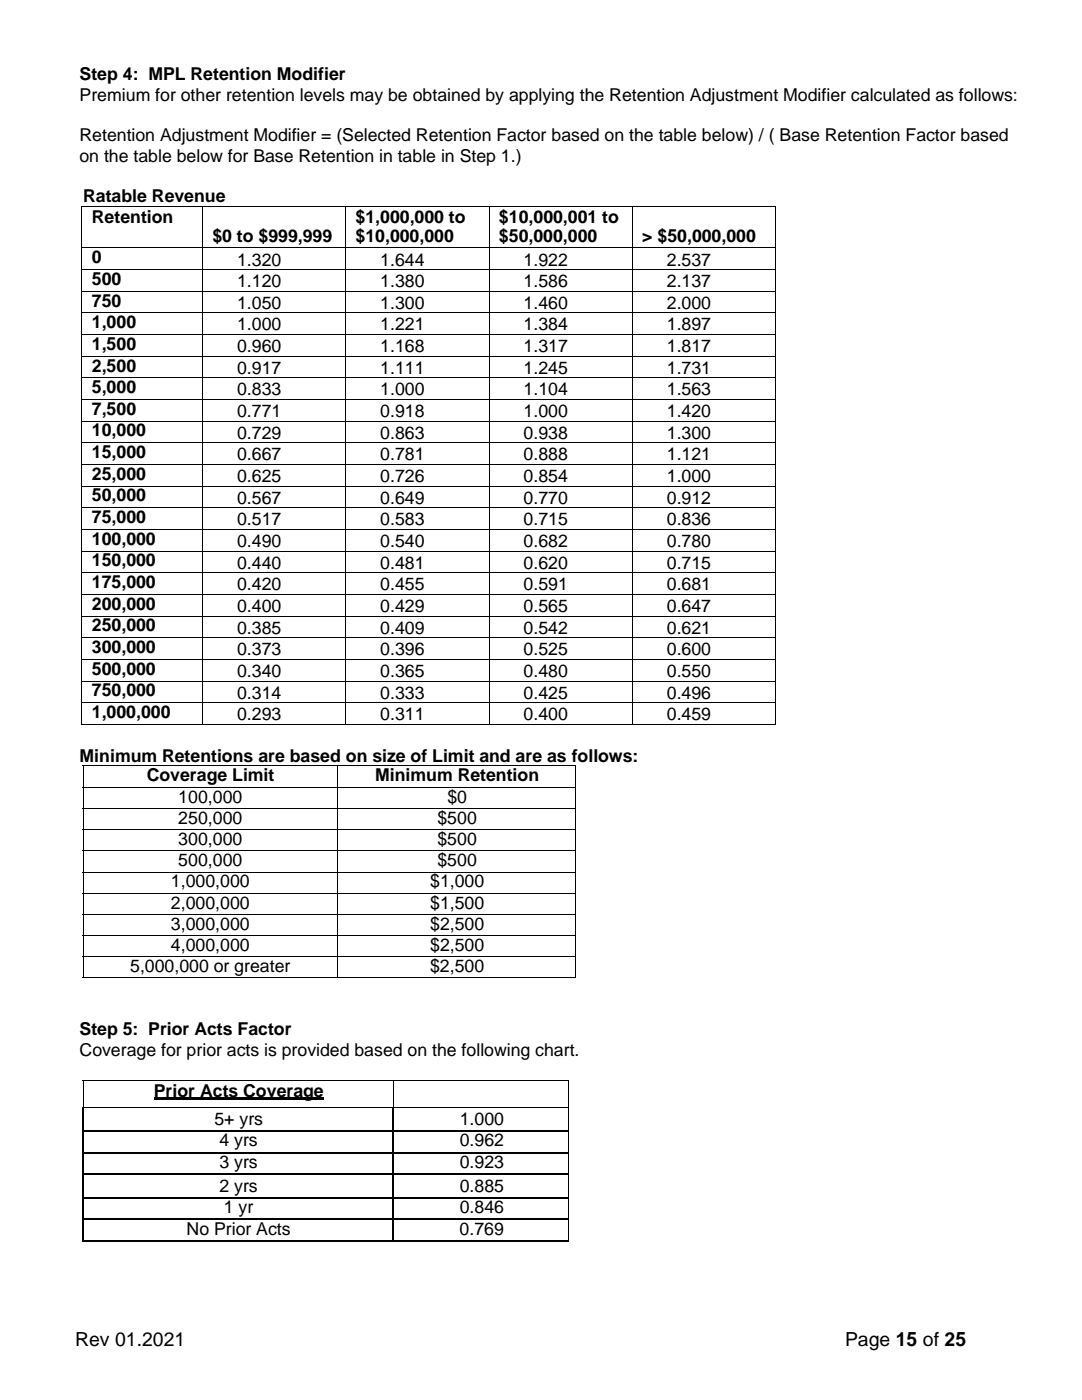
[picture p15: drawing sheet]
<svg xmlns="http://www.w3.org/2000/svg" width="216mm" height="279mm" viewBox="0 0 216 279" stroke-linecap="round" stroke-linejoin="round" font-family="sans-serif">
<defs><g id="words">
<g font-size="3.9">
<text x="15" y="268.6">Rev 01.2021</text>
<text x="168.6" y="268.6">Page 15 of 25</text>
</g>
<g font-size="3.5">
<text x="15.9" y="16">Step 4: MPL Retention Modifier</text>
<text x="15.9" y="20.1">Premium for other retention levels may be obtained by applying the Retention Adjustment Modifier calculated as follows:</text>
<text x="15.9" y="28.2">Retention Adjustment Modifier = (Selected Retention Factor based on the table below) / ( Base Retention Factor based</text>
<text x="15.9" y="32.3">on the table below for Base Retention in table in Step 1.)</text>
<text x="16.6" y="40.4">Ratable Revenue</text>
<text x="18.3" y="44.6">Retention</text>
<text x="71" y="44.6">$1,000,000 to</text>
<text x="99.6" y="44.6">$10,000,001 to</text>
<text x="18.3" y="52.5">0</text>
<text x="42.4" y="48.3">$0 to $999,999</text>
<text x="47.3" y="53">1.320</text>
<text x="71" y="48.3">$10,000,000</text>
<text x="75.9" y="53">1.644</text>
<text x="99.6" y="48.3">$50,000,000</text>
<text x="104.5" y="53">1.922</text>
<text x="128.2" y="48.3">&gt; $50,000,000</text>
<text x="133.1" y="53">2.537</text>
<text x="18.3" y="56.9">500</text>
<text x="47.3" y="57.3">1.120</text>
<text x="75.9" y="57.3">1.380</text>
<text x="104.5" y="57.3">1.586</text>
<text x="133.1" y="57.3">2.137</text>
<text x="18.3" y="61.2">750</text>
<text x="18.3" y="65.5">1,000</text>
<text x="47.3" y="61.6">1.050</text>
<text x="47.3" y="66">1.000</text>
<text x="75.9" y="61.6">1.300</text>
<text x="75.9" y="66">1.221</text>
<text x="104.5" y="61.6">1.460</text>
<text x="104.5" y="66">1.384</text>
<text x="133.1" y="61.6">2.000</text>
<text x="133.1" y="66">1.897</text>
<text x="18.3" y="69.8">1,500</text>
<text x="47.3" y="70.3">0.960</text>
<text x="75.9" y="70.3">1.168</text>
<text x="104.5" y="70.3">1.317</text>
<text x="133.1" y="70.3">1.817</text>
<text x="18.3" y="74.1">2,500</text>
<text x="47.3" y="74.6">0.917</text>
<text x="75.9" y="74.6">1.111</text>
<text x="104.5" y="74.6">1.245</text>
<text x="133.1" y="74.6">1.731</text>
<text x="18.3" y="78.5">5,000</text>
<text x="18.3" y="82.8">7,500</text>
<text x="47.3" y="78.9">0.833</text>
<text x="47.3" y="83.2">0.771</text>
<text x="75.9" y="78.9">1.000</text>
<text x="75.9" y="83.2">0.918</text>
<text x="104.5" y="78.9">1.104</text>
<text x="104.5" y="83.2">1.000</text>
<text x="133.1" y="78.9">1.563</text>
<text x="133.1" y="83.2">1.420</text>
<text x="18.3" y="87.1">10,000</text>
<text x="47.3" y="87.6">0.729</text>
<text x="75.9" y="87.6">0.863</text>
<text x="104.5" y="87.6">0.938</text>
<text x="133.1" y="87.6">1.300</text>
<text x="18.3" y="91.4">15,000</text>
<text x="18.3" y="95.7">25,000</text>
<text x="47.3" y="91.9">0.667</text>
<text x="75.9" y="91.9">0.781</text>
<text x="104.5" y="91.9">0.888</text>
<text x="133.1" y="91.9">1.121</text>
<text x="18.3" y="100.1">50,000</text>
<text x="47.3" y="96.2">0.625</text>
<text x="47.3" y="100.5">0.567</text>
<text x="75.9" y="96.2">0.726</text>
<text x="75.9" y="100.5">0.649</text>
<text x="104.5" y="96.2">0.854</text>
<text x="104.5" y="100.5">0.770</text>
<text x="133.1" y="96.2">1.000</text>
<text x="133.1" y="100.5">0.912</text>
<text x="18.3" y="104.4">75,000</text>
<text x="47.3" y="104.9">0.517</text>
<text x="75.9" y="104.9">0.583</text>
<text x="104.5" y="104.9">0.715</text>
<text x="133.1" y="104.9">0.836</text>
<text x="18.3" y="108.7">100,000</text>
<text x="18.3" y="113">150,000</text>
<text x="47.3" y="109.2">0.490</text>
<text x="47.3" y="113.5">0.440</text>
<text x="75.9" y="109.2">0.540</text>
<text x="75.9" y="113.5">0.481</text>
<text x="104.5" y="109.2">0.682</text>
<text x="104.5" y="113.5">0.620</text>
<text x="133.1" y="109.2">0.780</text>
<text x="133.1" y="113.5">0.715</text>
<text x="18.3" y="117.3">175,000</text>
<text x="47.3" y="117.8">0.420</text>
<text x="75.9" y="117.8">0.455</text>
<text x="104.5" y="117.8">0.591</text>
<text x="133.1" y="117.8">0.681</text>
<text x="18.3" y="121.7">200,000</text>
<text x="47.3" y="122.1">0.400</text>
<text x="75.9" y="122.1">0.429</text>
<text x="104.5" y="122.1">0.565</text>
<text x="133.1" y="122.1">0.647</text>
<text x="18.3" y="126">250,000</text>
<text x="18.3" y="130.3">300,000</text>
<text x="47.3" y="126.4">0.385</text>
<text x="47.3" y="130.8">0.373</text>
<text x="75.9" y="126.4">0.409</text>
<text x="75.9" y="130.8">0.396</text>
<text x="104.5" y="126.4">0.542</text>
<text x="104.5" y="130.8">0.525</text>
<text x="133.1" y="126.4">0.621</text>
<text x="133.1" y="130.8">0.600</text>
<text x="18.3" y="134.6">500,000</text>
<text x="47.3" y="135.1">0.340</text>
<text x="75.9" y="135.1">0.365</text>
<text x="104.5" y="135.1">0.480</text>
<text x="133.1" y="135.1">0.550</text>
<text x="18.3" y="139">750,000</text>
<text x="18.3" y="143.3">1,000,000</text>
<text x="47.3" y="139.4">0.314</text>
<text x="47.3" y="143.7">0.293</text>
<text x="75.9" y="139.4">0.333</text>
<text x="75.9" y="143.7">0.311</text>
<text x="104.5" y="139.4">0.425</text>
<text x="104.5" y="143.7">0.400</text>
<text x="133.1" y="139.4">0.496</text>
<text x="133.1" y="143.7">0.459</text>
<text x="15.9" y="152">Minimum Retentions are based on size of Limit and are as follows:</text>
<text x="29.3" y="155.9">Coverage Limit</text>
<text x="74.9" y="155.9">Minimum Retention</text>
<text x="35.6" y="160.2">100,000</text>
<text x="89.3" y="160.2">$0</text>
<text x="35.6" y="164.4">250,000</text>
<text x="87.3" y="164.4">$500</text>
<text x="35.6" y="168.7">300,000</text>
<text x="35.6" y="172.9">500,000</text>
<text x="87.3" y="168.7">$500</text>
<text x="87.3" y="172.9">$500</text>
<text x="34.1" y="177.1">1,000,000</text>
<text x="85.8" y="177.1">$1,000</text>
<text x="34.1" y="181.3">2,000,000</text>
<text x="34.1" y="185.5">3,000,000</text>
<text x="85.8" y="181.3">$1,500</text>
<text x="85.8" y="185.5">$2,500</text>
<text x="34.1" y="189.8">4,000,000</text>
<text x="85.8" y="189.8">$2,500</text>
<text x="26" y="194">5,000,000 or greater</text>
<text x="85.8" y="194">$2,500</text>
<text x="15.9" y="206.6">Step 5: Prior Acts Factor</text>
<text x="15.9" y="210.7">Coverage for prior acts is provided based on the following chart.</text>
<text x="30.7" y="218.9">Prior Acts Coverage</text>
<text x="42.8" y="224.5">5+ yrs</text>
<text x="91.7" y="224.5">1.000</text>
<text x="43.8" y="228.8">4 yrs</text>
<text x="43.8" y="233.1">3 yrs</text>
<text x="91.7" y="228.8">0.962</text>
<text x="91.7" y="233.1">0.923</text>
<text x="43.8" y="237.8">2 yrs</text>
<text x="91.7" y="237.8">0.885</text>
<text x="44.7" y="242.1">1 yr</text>
<text x="91.7" y="242.1">0.846</text>
<text x="37.2" y="246.5">No Prior Acts</text>
<text x="91.7" y="246.5">0.769</text>
</g>
<g font-size=".4">
<text x="15.9" y="152">4</text>
<text x="15.9" y="152">B</text>
<text x="30.7" y="218.9">U</text>
</g>
</g></defs>
<g fill="#000">
<path d="M16.3 41.1h.1v.2h-.1zM154.7 41.1h.1v.2h-.1zM16.5 152.8h.2v.2h-.2zM114.8 152.8h.2v.2h-.2zM154.7 144.5h.1v.2h-.1zM114.8 195h.2v.2h-.2zM16.5 215.5h.2v.1h-.2zM30.7 219h33.9v.5h-33.9zM113.3 215.5h.2v.1h-.2zM16.4 225.6h.3v.2h-.3zM16.4 229.9h.3v.3h-.3zM16.4 234.2h.3v.3h-.3z"/>
<path d="M16.4 239h.3v.2h-.3zM78.4 225.6h.2v.2h-.2zM78.4 229.9h.2v.3h-.2zM78.4 234.2h.2v.3h-.2zM78.4 239h.2v.2h-.2zM113.3 225.6h.2v.2h-.2zM113.3 229.9h.2v.3h-.2zM113.3 234.2h.2v.3h-.2zM113.3 239h.2v.2h-.2zM16.4 243.2h.3v.3h-.3zM78.4 243.2h.2v.3h-.2zM113.3 243.2h.2v.3h-.2z"/>
</g>
<g fill="none" stroke="#000" stroke-width=".2">
<path d="M16.3 41.2h138.5M16.3 49.5h138.5M16.3 53.8h138.5M16.3 58.1h138.5M16.4 41.3v8.1M16.4 49.6v4.1M16.4 53.9v4.2M16.4 58.2v4.2M40.4 41.3v8.1M40.4 49.6v4.1M40.4 53.9v4.2M40.4 58.2v4.2"/>
<path d="M69 41.3v8.1M69 49.6v4.1M69 53.9v4.2M69 58.2v4.2M97.6 41.3v8.1M97.6 49.6v4.1M97.6 53.9v4.2M97.6 58.2v4.2M126.2 41.3v8.1M126.2 49.6v4.1M126.2 53.9v4.2M126.2 58.2v4.2"/>
<path d="M154.7 41.3v8.1M154.7 49.6v4.1M154.7 53.9v4.2M154.7 58.2v4.2M16.3 62.5h138.5M16.3 66.8h138.5M16.3 71.1h138.5M16.3 75.4h138.5M16.3 79.8h138.5M16.4 62.5v4.2M16.4 66.9v4.1M16.4 71.2v4.1"/>
<path d="M16.4 75.5v4.2M16.4 79.8v4.2M40.4 62.5v4.2M40.4 66.9v4.1M40.4 71.2v4.1M40.4 75.5v4.2M40.4 79.8v4.2M69 62.5v4.2M69 66.9v4.1M69 71.2v4.1M69 75.5v4.2M69 79.8v4.2"/>
<path d="M97.6 62.5v4.2M97.6 66.9v4.1M97.6 71.2v4.1M97.6 75.5v4.2M97.6 79.8v4.2M126.2 62.5v4.2M126.2 66.9v4.1M126.2 71.2v4.1M126.2 75.5v4.2M126.2 79.8v4.2M154.7 62.5v4.2M154.7 66.9v4.1"/>
<path d="M154.7 71.2v4.1M154.7 75.5v4.2M154.7 79.8v4.2M16.3 84.1h138.5M16.3 88.4h138.5M16.3 92.7h138.5M16.3 97h138.5M16.4 84.2v4.1M16.4 88.5v4.1M16.4 92.8v4.1M16.4 97.1v4.2M40.4 84.2v4.1"/>
<path d="M40.4 88.5v4.1M40.4 92.8v4.1M40.4 97.1v4.2M69 84.2v4.1M69 88.5v4.1M69 92.8v4.1M69 97.1v4.2M97.6 84.2v4.1M97.6 88.5v4.1M97.6 92.8v4.1M97.6 97.1v4.2M126.2 84.2v4.1"/>
<path d="M126.2 88.5v4.1M126.2 92.8v4.1M126.2 97.1v4.2M154.7 84.2v4.1M154.7 88.5v4.1M154.7 92.8v4.1M154.7 97.1v4.2M16.3 101.3h138.5M16.3 105.7h138.5M16.3 110h138.5M16.3 114.3h138.5M16.3 118.6h138.5"/>
<path d="M16.4 101.4v4.2M16.4 105.8v4.1M16.4 110.1v4.1M16.4 114.4v4.2M16.4 118.7v4.2M40.4 101.4v4.2M40.4 105.8v4.1M40.4 110.1v4.1M40.4 114.4v4.2M40.4 118.7v4.2M69 101.4v4.2M69 105.8v4.1"/>
<path d="M69 110.1v4.1M69 114.4v4.2M69 118.7v4.2M97.6 101.4v4.2M97.6 105.8v4.1M97.6 110.1v4.1M97.6 114.4v4.2M97.6 118.7v4.2M126.2 101.4v4.2M126.2 105.8v4.1M126.2 110.1v4.1M126.2 114.4v4.2"/>
<path d="M126.2 118.7v4.2M154.7 101.4v4.2M154.7 105.8v4.1M154.7 110.1v4.1M154.7 114.4v4.2M154.7 118.7v4.2M16.3 123h138.5M16.3 127.3h138.5M16.3 131.6h138.5M16.3 135.9h138.5M16.4 123v4.2M16.4 127.4v4.1"/>
<path d="M16.4 131.7v4.1M16.4 136v4.2M40.4 123v4.2M40.4 127.4v4.1M40.4 131.7v4.1M40.4 136v4.2M69 123v4.2M69 127.4v4.1M69 131.7v4.1M69 136v4.2M97.6 123v4.2M97.6 127.4v4.1"/>
<path d="M97.6 131.7v4.1M97.6 136v4.2M126.2 123v4.2M126.2 127.4v4.1M126.2 131.7v4.1M126.2 136v4.2M154.7 123v4.2M154.7 127.4v4.1M154.7 131.7v4.1M154.7 136v4.2M16.3 140.3h138.5M16.3 144.6h24"/>
<path d="M16.4 140.3v4.4M16.5 152.9h98.5M16.5 157.1h98.5M16.6 153v4M16.6 157.2v4.1M40.4 140.3v4.4M40.5 144.6h28.4M67.3 153v4M67.3 157.2v4.1M69 140.3v4.4M69.1 144.6h28.4M97.6 140.3v4.4"/>
<path d="M97.7 144.6h28.4M114.9 153v4M114.9 157.2v4.1M126.2 140.3v4.4M126.3 144.6h28.4M154.7 140.3v4.4M16.5 161.4h98.5M16.5 165.6h98.5M16.5 169.8h98.5M16.5 174.1h98.5M16.5 178.3h98.5M16.6 161.5v4"/>
<path d="M16.6 165.7v4M16.6 169.9v4.1M16.6 174.1v4.1M16.6 178.4v4M67.3 161.5v4M67.3 165.7v4M67.3 169.9v4.1M67.3 174.1v4.1M67.3 178.4v4M114.9 161.5v4M114.9 165.7v4M114.9 169.9v4.1"/>
<path d="M114.9 174.1v4.1M114.9 178.4v4M16.5 182.5h98.5M16.5 186.7h98.5M16.5 190.9h98.5M16.5 195.1h50.7M16.6 182.6v4M16.6 186.8v4M16.6 191v4.2M67.3 182.6v4M67.3 186.8v4M67.3 191v4.2"/>
<path d="M67.4 195.1h47.4M114.9 182.6v4M114.9 186.8v4M114.9 191v4.2M16.5 215.5h97M16.6 215.6v5.3M78.5 215.6v5.3M113.4 215.6v5.3M16.4 221h97.1M113.4 221.1v4.5M113.4 225.8v4.1M113.4 230.2v4"/>
<path d="M113.4 234.5v4.5M113.4 239.2v4M113.4 243.5v4.3"/>
</g>
<g fill="none" stroke="#000" stroke-width=".25">
<path d="M16.6 221.1v4.5M16.6 225.8v4.1M16.6 230.2v4M16.6 234.5v4.5M16.6 239.2v4M16.7 225.7h61.7M16.7 230h61.7M16.7 234.3h61.7M16.7 239.1h61.7M78.5 221.1v4.5M78.5 225.8v4.1M78.5 230.2v4"/>
<path d="M78.5 234.5v4.5M78.5 239.2v4M78.6 225.7h34.7M78.6 230h34.7M78.6 234.3h34.7M78.6 239.1h34.7M16.4 247.7h62M16.6 243.5v4.3M16.7 243.4h61.7M78.5 243.5v4.3M78.6 243.4h34.7M78.6 247.7h34.7"/>
</g>
<use href="#words"/>
</svg>
